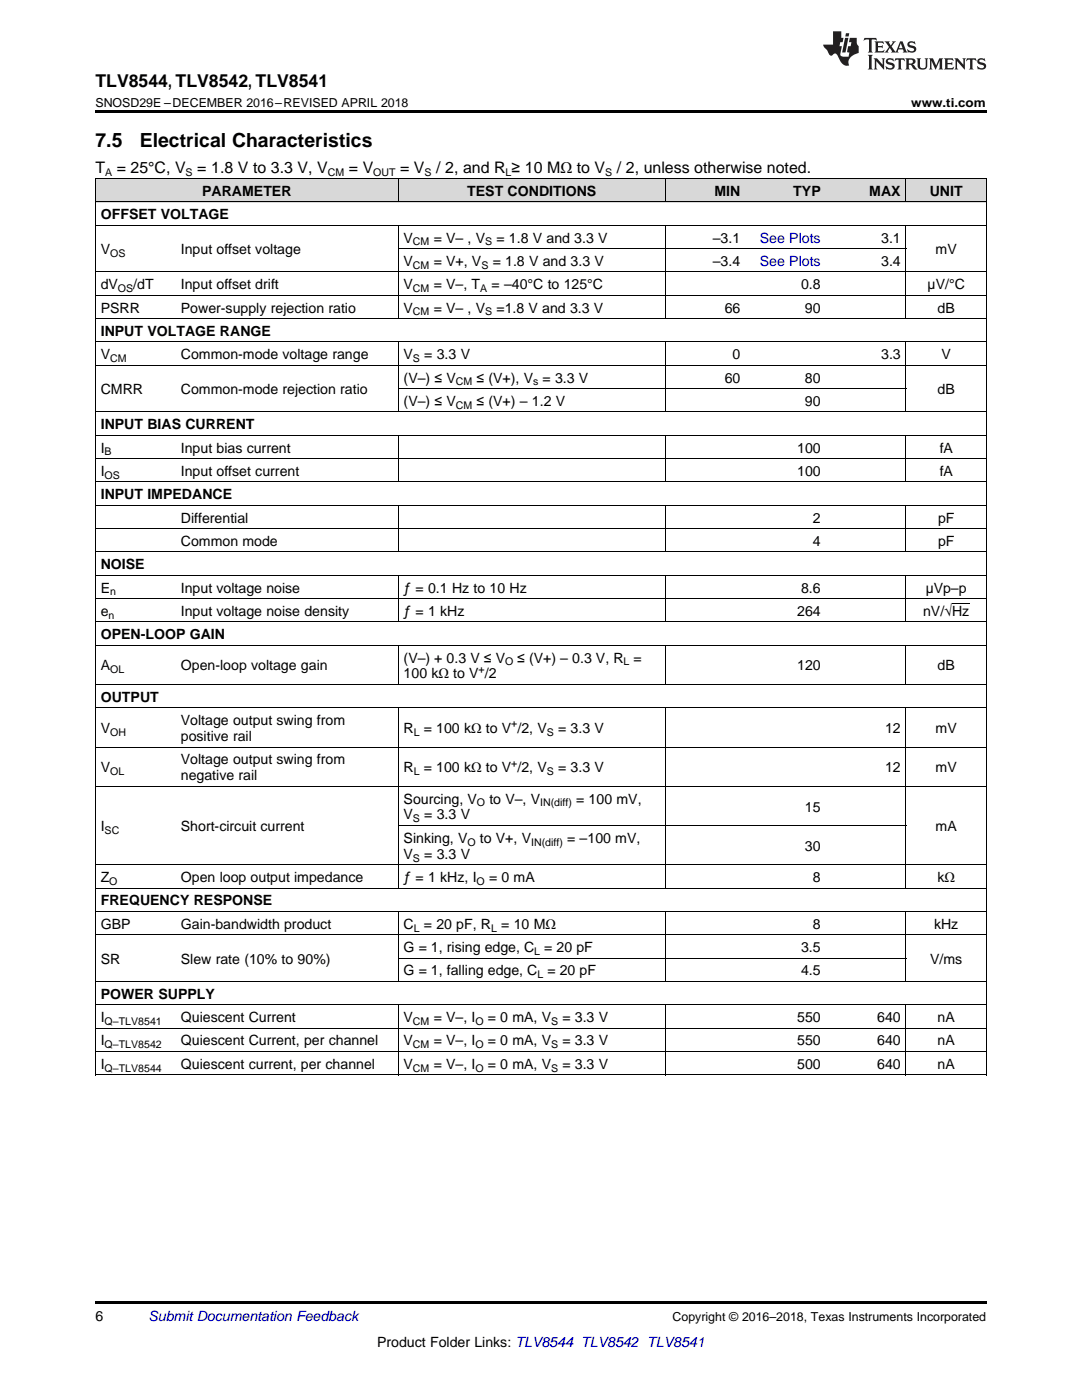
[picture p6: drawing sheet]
<svg xmlns="http://www.w3.org/2000/svg" width="216mm" height="279mm" viewBox="0 0 216 279" stroke-linecap="round" stroke-linejoin="round" font-family="sans-serif">
<defs><g id="words">
<g font-size="3.9">
<text x="19" y="29.3">7.5</text>
<text x="27.9" y="29.3">Electrical Characteristics</text>
</g>
<text font-size="3.5" x="19" y="17.3">TLV8544, TLV8542, TLV8541</text>
<g font-size="3.2">
<text x="19" y="34.4">T</text>
<text x="23.3" y="34.4">= 25°C, V</text>
<text x="39.4" y="34.4">= 1.8 V to 3.3 V, V</text>
<text x="69.6" y="34.4">= V</text>
<text x="79.8" y="34.4">= V</text>
<text x="87" y="34.4">/ 2, and R ≥ 10 MΩ to V</text>
<text x="123.1" y="34.4">/ 2, unless otherwise noted.</text>
</g>
<g font-size="2.8">
<text x="40.3" y="39.1">PARAMETER</text>
<text x="93.2" y="39.1">TEST CONDITIONS</text>
<text x="142.6" y="39.1">MIN</text>
<text x="158.3" y="39.1">TYP</text>
<text x="173.5" y="39.1">MAX</text>
<text x="185.5" y="39.1">UNIT</text>
<text x="20.1" y="43.7">OFFSET VOLTAGE</text>
<text x="20.1" y="50.7">V</text>
<text x="36.1" y="50.7">Input offset voltage</text>
<text x="80.5" y="48.4">V</text>
<text x="80.5" y="53.1">V</text>
<text x="86.5" y="48.4">= V– , V</text>
<text x="86.5" y="53.1">= V+, V</text>
<text x="98.3" y="53.1">= 1.8 V and 3.3 V</text>
<text x="99.1" y="48.4">= 1.8 V and 3.3 V</text>
<text x="142.2" y="48.4">–3.1</text>
<text x="142.2" y="53.1">–3.4</text>
<text x="175.8" y="48.4">3.1</text>
<text x="175.8" y="53.1">3.4</text>
<text x="186.7" y="50.7">mV</text>
<text x="20.1" y="57.7">dV</text>
<text x="26.6" y="57.7">/dT</text>
<text x="36.1" y="57.7">Input offset drift</text>
<text x="80.5" y="57.7">V</text>
<text x="86.5" y="57.7">= V–, T</text>
<text x="98.1" y="57.7">= –40°C to 125°C</text>
<text x="159.8" y="57.7">0.8</text>
<text x="185.1" y="57.7">µV/°C</text>
<text x="20.1" y="62.4">PSRR</text>
<text x="36.1" y="62.4">Power-supply rejection ratio</text>
<text x="80.5" y="62.4">V</text>
<text x="86.5" y="62.4">= V– , V</text>
<text x="99.1" y="62.4">=1.8 V and 3.3 V</text>
<text x="144.6" y="62.4">66</text>
<text x="160.6" y="62.4">90</text>
<text x="187.1" y="62.4">dB</text>
<text x="20.1" y="67">INPUT VOLTAGE RANGE</text>
<text x="20.1" y="71.7">V</text>
<text x="36.1" y="71.7">Common-mode voltage range</text>
<text x="80.5" y="71.7">V</text>
<text x="84.7" y="71.7">= 3.3 V</text>
<text x="146.2" y="71.7">0</text>
<text x="175.8" y="71.7">3.3</text>
<text x="187.9" y="71.7">V</text>
<text x="80.5" y="76.3">(V–) ≤ V</text>
<text x="95.1" y="76.3">≤ (V+), V = 3.3 V</text>
<text x="144.6" y="76.3">60</text>
<text x="160.6" y="76.3">80</text>
<text x="20.1" y="78.7">CMRR</text>
<text x="36.1" y="78.7">Common-mode rejection ratio</text>
<text x="80.5" y="81">(V–) ≤ V</text>
<text x="95.1" y="81">≤ (V+) – 1.2 V</text>
<text x="160.6" y="81">90</text>
<text x="187.1" y="78.7">dB</text>
<text x="20.1" y="85.7">INPUT BIAS CURRENT</text>
<text x="20.1" y="90.3">I</text>
<text x="20.1" y="95">I</text>
<text x="36.1" y="90.3">Input bias current</text>
<text x="36.1" y="95">Input offset current</text>
<text x="159.1" y="90.3">100</text>
<text x="159.1" y="95">100</text>
<text x="187.5" y="90.3">fA</text>
<text x="187.5" y="95">fA</text>
<text x="20.1" y="99.6">INPUT IMPEDANCE</text>
<text x="36.1" y="104.3">Differential</text>
<text x="162.2" y="104.3">2</text>
<text x="187.2" y="104.3">pF</text>
<text x="20.1" y="113.6">NOISE</text>
<text x="36.1" y="108.9">Common mode</text>
<text x="162.2" y="108.9">4</text>
<text x="187.2" y="108.9">pF</text>
<text x="20.1" y="118.3">E</text>
<text x="36.1" y="118.3">Input voltage noise</text>
<text x="80.5" y="118.3">ƒ = 0.1 Hz to 10 Hz</text>
<text x="159.8" y="118.3">8.6</text>
<text x="184.7" y="118.3">µVp–p</text>
<text x="20.1" y="122.9">e</text>
<text x="36.1" y="122.9">Input voltage noise density</text>
<text x="80.5" y="122.9">ƒ = 1 kHz</text>
<text x="159.1" y="122.9">264</text>
<text x="184.2" y="122.9">nV/√Hz</text>
<text x="20.1" y="127.6">OPEN-LOOP GAIN</text>
<text x="20.1" y="133.8">A</text>
<text x="36.1" y="133.8">Open-loop voltage gain</text>
<text x="80.5" y="132.2">(V–) + 0.3 V ≤ V</text>
<text x="80.5" y="135.4">100 kΩ to V /2</text>
<text x="103.2" y="132.2">≤ (V+) – 0.3 V, R</text>
<text x="126.4" y="132.2">=</text>
<text x="159.1" y="133.8">120</text>
<text x="187.1" y="133.8">dB</text>
<text x="20.1" y="140.1">OUTPUT</text>
<text x="20.1" y="146.3">V</text>
<text x="36.1" y="144.7">Voltage output swing from</text>
<text x="36.1" y="147.9">positive rail</text>
<text x="80.5" y="146.3">R</text>
<text x="84.6" y="146.3">= 100 kΩ to V /2, V</text>
<text x="111.4" y="146.3">= 3.3 V</text>
<text x="176.6" y="146.3">12</text>
<text x="186.7" y="146.3">mV</text>
<text x="20.1" y="154.1">V</text>
<text x="36.1" y="152.5">Voltage output swing from</text>
<text x="36.1" y="155.7">negative rail</text>
<text x="80.5" y="154.1">R</text>
<text x="84.6" y="154.1">= 100 kΩ to V /2, V</text>
<text x="111.4" y="154.1">= 3.3 V</text>
<text x="176.6" y="154.1">12</text>
<text x="186.7" y="154.1">mV</text>
<text x="80.5" y="160.4">Sourcing, V</text>
<text x="97.6" y="160.4">to V–, V</text>
<text x="115" y="160.4">= 100 mV,</text>
<text x="160.6" y="162">15</text>
<text x="20.1" y="165.9">I</text>
<text x="36.1" y="165.9">Short-circuit current</text>
<text x="80.5" y="163.5">V</text>
<text x="84.7" y="163.5">= 3.3 V</text>
<text x="186.7" y="165.9">mA</text>
<text x="80.5" y="168.2">Sinking, V</text>
<text x="80.5" y="171.4">V</text>
<text x="84.7" y="171.4">= 3.3 V</text>
<text x="95.7" y="168.2">to V+, V</text>
<text x="113.2" y="168.2">= –100 mV,</text>
<text x="160.6" y="169.8">30</text>
<text x="20.1" y="176">Z</text>
<text x="36.1" y="176">Open loop output impedance</text>
<text x="80.5" y="176">ƒ = 1 kHz, I</text>
<text x="97.6" y="176">= 0 mA</text>
<text x="162.2" y="176">8</text>
<text x="187.1" y="176">kΩ</text>
<text x="20.1" y="180.7">FREQUENCY RESPONSE</text>
<text x="20.1" y="185.3">GBP</text>
<text x="36.1" y="185.3">Gain-bandwidth product</text>
<text x="80.5" y="185.3">C</text>
<text x="84.6" y="185.3">= 20 pF, R</text>
<text x="100" y="185.3">= 10 MΩ</text>
<text x="162.2" y="185.3">8</text>
<text x="186.4" y="185.3">kHz</text>
<text x="80.5" y="190">G = 1, rising edge, C</text>
<text x="108.6" y="190">= 20 pF</text>
<text x="159.8" y="190">3.5</text>
<text x="20.1" y="192.3">SR</text>
<text x="36.1" y="192.3">Slew rate (10% to 90%)</text>
<text x="80.5" y="194.7">G = 1, falling edge, C</text>
<text x="109.2" y="194.7">= 20 pF</text>
<text x="159.8" y="194.7">4.5</text>
<text x="185.6" y="192.3">V/ms</text>
<text x="20.1" y="199.3">POWER SUPPLY</text>
<text x="20.1" y="204">I</text>
<text x="36.1" y="204">Quiescent Current</text>
<text x="80.5" y="204">V</text>
<text x="86.5" y="204">= V–, I</text>
<text x="97.3" y="204">= 0 mA, V</text>
<text x="112.2" y="204">= 3.3 V</text>
<text x="159.1" y="204">550</text>
<text x="175" y="204">640</text>
<text x="187.1" y="204">nA</text>
<text x="20.1" y="208.6">I</text>
<text x="36.1" y="208.6">Quiescent Current, per channel</text>
<text x="80.5" y="208.6">V</text>
<text x="86.5" y="208.6">= V–, I</text>
<text x="97.3" y="208.6">= 0 mA, V</text>
<text x="112.2" y="208.6">= 3.3 V</text>
<text x="159.1" y="208.6">550</text>
<text x="175" y="208.6">640</text>
<text x="187.1" y="208.6">nA</text>
<text x="20.1" y="213.3">I</text>
<text x="36.1" y="213.3">Quiescent current, per channel</text>
<text x="80.5" y="213.3">V</text>
<text x="86.5" y="213.3">= V–, I</text>
<text x="97.3" y="213.3">= 0 mA, V</text>
<text x="112.2" y="213.3">= 3.3 V</text>
<text x="159.1" y="213.3">500</text>
<text x="175" y="213.3">640</text>
<text x="187.1" y="213.3">nA</text>
<text x="19" y="263.6">6</text>
<text x="75.2" y="268.9">Product Folder Links: TLV8544 TLV8542 TLV8541</text>
</g>
<g font-size="2.8" fill="#0000c8">
<text x="151.6" y="48.4">See Plots</text>
<text x="151.6" y="53.1">See Plots</text>
<text x="29.6" y="263.6">Submit Documentation Feedback</text>
</g>
<g font-size="2.5">
<text x="19" y="21.4">SNOSD29E –DECEMBER 2016–REVISED APRIL 2018</text>
<text x="181.8" y="21.4">www.ti.com</text>
<text x="134.2" y="263.6">Copyright © 2016–2018, Texas Instruments Incorporated</text>
</g>
<g font-size="2.1">
<text x="21" y="35.1">A</text>
<text x="37" y="35.1">S</text>
<text x="65.4" y="35.1">CM</text>
<text x="74.5" y="35.1">OUT</text>
<text x="84.7" y="35.1">S</text>
<text x="100.9" y="35.1">L</text>
<text x="120.8" y="35.1">S</text>
<text x="22" y="51.3">OS</text>
<text x="82.4" y="49">CM</text>
<text x="82.4" y="53.6">CM</text>
<text x="96.1" y="53.6">S</text>
<text x="96.8" y="49">S</text>
<text x="23.5" y="58.3">OS</text>
<text x="82.4" y="58.3">CM</text>
<text x="95.8" y="58.3">A</text>
<text x="82.4" y="62.9">CM</text>
<text x="96.8" y="62.9">S</text>
<text x="22" y="72.2">CM</text>
<text x="82.4" y="72.2">S</text>
<text x="91" y="76.9">CM</text>
<text x="106.4" y="76.9">s</text>
<text x="91" y="81.6">CM</text>
<text x="20.9" y="90.9">B</text>
<text x="20.9" y="95.5">OS</text>
<text x="22" y="118.8">n</text>
<text x="21.7" y="123.5">n</text>
<text x="22" y="134.4">OL</text>
<text x="95.5" y="134.3">+</text>
<text x="100.8" y="132.8">O</text>
<text x="124.4" y="132.8">L</text>
<text x="22" y="146.9">OH</text>
<text x="82.5" y="146.9">L</text>
<text x="102" y="145.2">+</text>
<text x="109.1" y="146.9">S</text>
<text x="22" y="154.7">OL</text>
<text x="82.5" y="154.7">L</text>
<text x="102" y="153">+</text>
<text x="109.1" y="154.7">S</text>
<text x="95.2" y="160.9">O</text>
<text x="107.8" y="160.9">IN(diff)</text>
<text x="20.9" y="166.4">SC</text>
<text x="82.4" y="164.1">S</text>
<text x="82.4" y="171.9">S</text>
<text x="93.3" y="168.8">O</text>
<text x="106" y="168.8">IN(diff)</text>
<text x="21.8" y="176.6">O</text>
<text x="95.1" y="176.6">O</text>
<text x="82.5" y="185.9">L</text>
<text x="98" y="185.9">L</text>
<text x="106.6" y="190.6">L</text>
<text x="107.2" y="195.2">L</text>
<text x="20.9" y="204.5">Q–TLV8541</text>
<text x="20.9" y="209.2">Q–TLV8542</text>
<text x="82.4" y="204.5">CM</text>
<text x="82.4" y="209.2">CM</text>
<text x="94.9" y="204.5">O</text>
<text x="94.9" y="209.2">O</text>
<text x="110" y="204.5">S</text>
<text x="110" y="209.2">S</text>
<text x="20.9" y="213.9">Q–TLV8544</text>
<text x="82.4" y="213.9">CM</text>
<text x="94.9" y="213.9">O</text>
<text x="110" y="213.9">S</text>
</g>
</g></defs>
<g fill="#d8d8d8">
<path d="M19 35.7h16v4.7h-16z"/>
<path d="M35 35.7h44.5v4.7h-44.5z"/>
<path d="M79.5 35.7h53.3v4.7h-53.3z"/>
<path d="M132.8 35.7h16v4.7h-16z"/>
<path d="M148.8 35.7h16v4.7h-16z"/>
<path d="M164.8 35.7h16v4.7h-16z"/>
<path d="M180.8 35.7h16v4.7h-16z"/>
</g>
<path d="M19 22h177.8v.5h-177.8zM19 214.5l.2 .1zM79.4 214.5l.1 .1zM132.7 214.5l.1 .1zM180.7 214.5l.1 .1zM196.7 214.5l.1 .1zM19 259.7h177.8v.5h-177.8z" fill="#000"/>
<g fill="none" stroke="#000" stroke-width=".2">
<path d="M19 35.6l177.8 .1v178.9M19.1 35.7v178.9M79.4 35.7v4.7M132.8 35.7v4.7M180.8 35.7v4.7M19 58.9h177.8M19 54.3h177.8M19 45h177.8M19 40.3h177.8M79.4 45v18.6M79.5 49.6h101.3M132.8 45v18.6"/>
<path d="M180.8 45v18.6M19 72.9h177.8M19 68.2h177.8M19 63.6h177.8M79.4 68.3v14M79.5 77.6h101.3M132.8 68.3v14M180.8 68.3v14M19 96.2h177.8M19 91.5h177.8M19 86.9h177.8M19 82.2h177.8"/>
<path d="M79.4 86.9v9.3M132.8 86.9v9.3M180.8 86.9v9.3M19 119.5h177.8M19 114.8h177.8M19 110.2h177.8M19 105.5h177.8M19 100.8h177.8M79.4 100.9v9.3M79.4 114.8v9.4M132.8 100.9v9.3M132.8 114.8v9.4"/>
<path d="M180.8 100.9v9.3M180.8 114.8v9.4M19 136.6h177.8M19 128.8h177.8M19 124.1h177.8M79.4 128.8v7.9M132.8 128.8v7.9M180.8 128.8v7.9M19 156.9h177.8M19 149.1h177.8M19 141.3h177.8M79.4 141.3v36"/>
<path d="M132.8 141.3v36M180.8 141.3v36M19 177.3h177.8M19 172.6h177.8M79.5 164.8h101.3M19 195.9h177.8M19 186.6h177.8M19 181.9h177.8M79.4 181.9v14M79.5 191.2h101.3M132.8 181.9v14M180.8 181.9v14"/>
<path d="M19 214.5h177.8M19 209.8h177.8M19 205.2h177.8M19 200.5h177.8M79.4 200.6v14M132.8 200.6v14M180.8 200.6v14"/>
</g>
<g fill="#231f20">
<path d="M172.5 7.6l-.1 .5 .4-.2h.6v.1v2.1l-.2 .4h.9l-.2-.4v-2.1l.1-.1h.5l.5 .2-.2-.5zM174.5 8.3l.2 .3v1.5l-.2 .4h1.8l.2-.6a1.04 1.04 0 0 1-1.3 .2v-.7h.6l.3 .2v-.6l-.3 .2h-.6v-.6l.8-.1 .4 .3-.2-.5zM176.5 8.3l.9 1.1-.9 1.1h.8l-.2-.2 .4-.7 .5 .7-.2 .2h1.5l-.2-.2 .2-.4h.9l.1 .4-.2 .2h1l-.3-.3-.7-1.9h-.5l-.9 2-.8-1 .9-1h-.8l.1 .3-.4 .5-.3-.6 .1-.2zM179.7 8.6l.4 1h-.7zM181.3 8.4a.63 .63 0 0 0-.2 .7 .63 .63 0 0 0 .6 .4l.6 .2 .1 .2a.75 .75 0 0 1-.7 .4 .75 .75 0 0 1-.6-.5l.1 .7 .1-.1a1.11 1.11 0 0 0 1.5-.6 1.13 1.13 0 0 0-1.2-.8l-.1-.4a1.04 1.04 0 0 1 1.2 .2l-.2-.5-.2 .1-.4-.2zM173.2 10.9l.2 .4v2.2l-.2 .4h1l-.3-.4v-2.2l.3-.4zM174.3 11.6l.3 .4v1.5l-.3 .4h.8l-.2-.4v-1.3l1.5 1.7v-1.9l.2-.4h-.7l.2 .4v.9l-1.1-1.3zM177 11.8a.62 .62 0 0 0-.2 .7 .62 .62 0 0 0 .6 .4l.6 .1 .1 .3a.76 .76 0 0 1-.7 .3 .76 .76 0 0 1-.7-.4l.2 .7 .1-.1a1.11 1.11 0 0 0 1.5-.6 1.13 1.13 0 0 0-1.2-.8l-.1-.4a1.04 1.04 0 0 1 1.2 .2l-.2-.6-.2 .1-.5-.1zM178.7 11.6l-.2 .6a.61 .61 0 0 1 .8-.3v1.6l-.2 .4h.9l-.2-.4v-1.6a.63 .63 0 0 1 .7 .3l-.1-.6zM180.6 11.6l.3 .4v1.5l-.3 .4h1l-.2-.2-.1-.8 .6 .2a.76 .76 0 0 0 1.2 .7l-1-1a.58 .58 0 0 0 .6-.5 .58 .58 0 0 0-.5-.6zM181.4 11.9h.1a.45 .45 0 0 1 .5 .1 .45 .45 0 0 1 .1 .5l-.8 .2zM182.9 11.6l.2 .2a2.17 2.17 0 0 0 .3 1.9 .99 .99 0 0 0 1.6-.6v-1.1l.2-.4h-.7l.2 .2a1.92 1.92 0 0 1-.2 1.8 .6 .6 0 0 1-.9-.5v-1.1l.2-.4zM185.4 11.6l.2 .4v1.5l-.2 .4h.7l-.2-.4v-1.4l.8 1.8 .8-1.8v1.4l-.2 .4h.9l-.2-.4v-1.5l.2-.4h-.8l-.6 1.5-.6-1.5zM188.4 11.6l.2 .4v1.5l-.2 .4h1.8l.1-.6a1.04 1.04 0 0 1-1.2 .1v-.6h.5l.4 .2v-.6l-.4 .2h-.5v-.7h.8l.3 .3-.1-.6zM190.5 11.6l.2 .4v1.5l-.2 .4h.7l-.2-.4v-1.3l1.5 1.7v-1.9l.2-.4h-.7l.2 .4v.9l-1.1-1.3zM192.9 11.6l-.1 .6a.61 .61 0 0 1 .7-.3l.1 1.6-.3 .4h1l-.3-.4 .1-1.6a.63 .63 0 0 1 .7 .3l-.1-.6zM195.2 11.8a.62 .62 0 0 0-.2 .7 .62 .62 0 0 0 .6 .4l.6 .1 .1 .3a.76 .76 0 0 1-.7 .3 .76 .76 0 0 1-.6-.4l.1 .7 .1-.1a1.11 1.11 0 0 0 1.6-.6 1.13 1.13 0 0 0-1.3-.8l-.1-.4a1.04 1.04 0 0 1 1.2 .2l-.1-.6-.2 .1-.5-.1z"/>
<path d="M166.2 6.3v2.6h-1.9v.4l.8 .9a.91 .91 0 0 0 1 .8 .56 .56 0 0 1 .5-.3 .56 .56 0 0 1 .5 .3l.4 .8a1.53 1.53 0 0 0 1.9 1.2 1.54 1.54 0 0 1 1-2.1l.9-.3v-1.4a1.52 1.52 0 0 1-.4-1.6h-1.3l-.2 .8h.5l-.2 .8h-.5l-.1 1v.2l.4 .1-.2 .8a1.93 1.93 0 0 1-1.6-.3l.3-1.8h-.5l.2-.8h.4l.2-.8h-.4v-1.3zM168.6 7.6l-.6 2.9h.7l.6-2.9zM168.8 6.6l-.1 .7h.6l.2-.7z"/>
</g>
<path d="M190 120.4h3.4" fill="none" stroke="#000" stroke-width=".2"/>
<use href="#words"/>
</svg>
